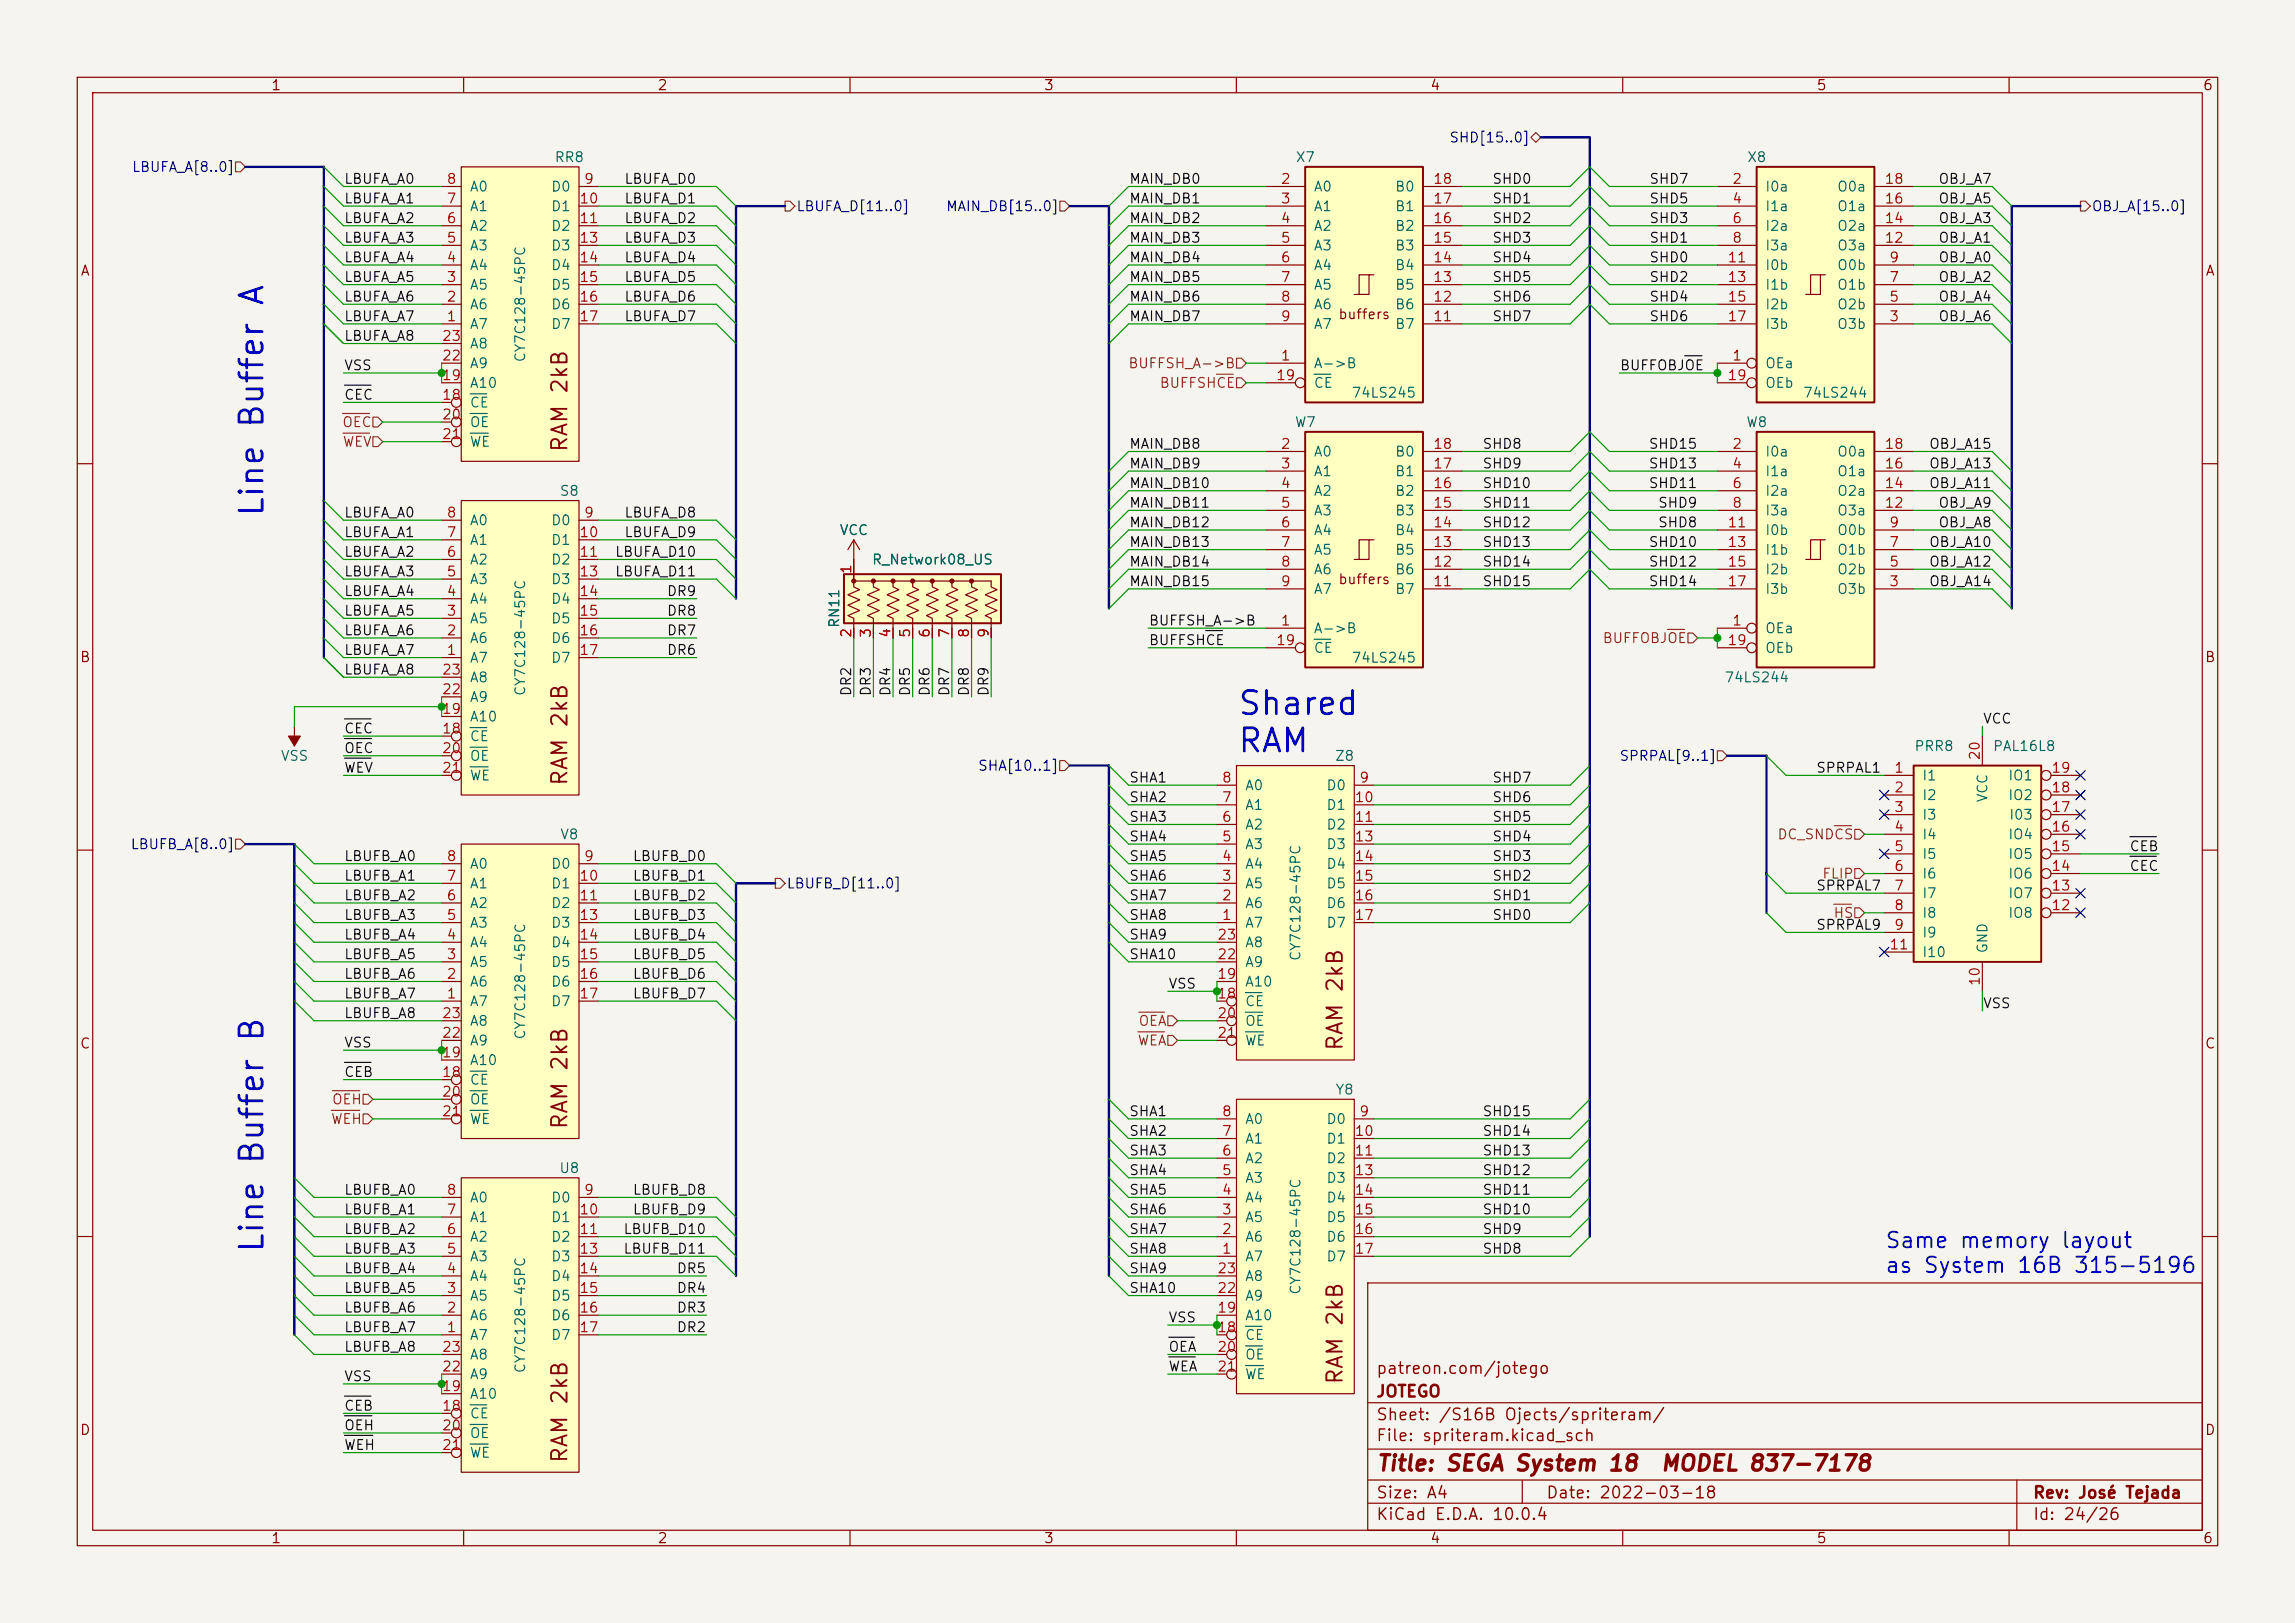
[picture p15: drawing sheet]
<svg xmlns="http://www.w3.org/2000/svg" width="297mm" height="210mm" viewBox="0 0 297 210" stroke-linecap="round" stroke-linejoin="round" font-family="sans-serif">
<defs><g id="words">
<g font-size="3" fill="#0000c2">
<text x="34.8" y="67.1" transform="rotate(-90 34.8 67.1)">Line Buffer A</text>
<text x="160" y="93.3">Shared</text>
<text x="160" y="98.1">RAM</text>
<text x="34.8" y="162.3" transform="rotate(-90 34.8 162.3)">Line Buffer B</text>
</g>
<g font-size="2" fill="#840000">
<text x="73.9" y="58.6" transform="rotate(-90 73.9 58.6)">RAM 2kB</text>
<text x="73.9" y="101.8" transform="rotate(-90 73.9 101.8)">RAM 2kB</text>
<text x="174.3" y="136.1" transform="rotate(-90 174.3 136.1)">RAM 2kB</text>
<text x="73.9" y="146.3" transform="rotate(-90 73.9 146.3)">RAM 2kB</text>
<text x="174.3" y="179.3" transform="rotate(-90 174.3 179.3)">RAM 2kB</text>
<text x="73.9" y="189.5" transform="rotate(-90 73.9 189.5)">RAM 2kB</text>
<text x="178" y="190.8">Title: SEGA System 18</text>
<text x="214.8" y="190.8">MODEL 837-7178</text>
</g>
<g font-size="2" fill="#0000c2">
<text x="243.8" y="162">Same memory layout</text>
<text x="243.8" y="165.2">as System 16B 315-5196</text>
</g>
<g font-size="1.5" fill="#840000">
<text x="178" y="178.2">patreon.com/jotego</text>
<text x="178" y="184.2">Sheet: /S16B Ojects/spriteram/</text>
<text x="178" y="181.2">JOTEGO</text>
<text x="178" y="186.9">File: spriteram.kicad_sch</text>
<text x="178" y="197.1">KiCad E.D.A. 10.0.4</text>
<text x="178" y="194.3">Size: A4</text>
<text x="200" y="194.3">Date: 2022-03-18</text>
<text x="263" y="194.3">Rev: José Tejada</text>
<text x="263" y="197.1">Id: 24/26</text>
</g>
<g font-size="1.3" fill="#840000">
<text x="35" y="12">1</text>
<text x="85" y="12">2</text>
<text x="135" y="12">3</text>
<text x="185" y="12">4</text>
<text x="235" y="12">5</text>
<text x="285" y="12">6</text>
<text x="10.3" y="36">A</text>
<text x="285.3" y="36">A</text>
<text x="173.1" y="41.6">buffers</text>
<text x="173.1" y="75.9">buffers</text>
<text x="10.3" y="86">B</text>
<text x="285.3" y="86">B</text>
<text x="10.3" y="136">C</text>
<text x="285.3" y="136">C</text>
<text x="10.3" y="186">D</text>
<text x="285.3" y="186">D</text>
<text x="35" y="200">1</text>
<text x="85" y="200">2</text>
<text x="135" y="200">3</text>
<text x="185" y="200">4</text>
<text x="235" y="200">5</text>
<text x="285" y="200">6</text>
</g>
<g font-size="1.3" fill="#000084">
<text x="17" y="22.6">LBUFA_A[8..0]</text>
<text x="187.5" y="18.8">SHD[15..0]</text>
<text x="103" y="27.6">LBUFA_D[11..0]</text>
<text x="122.3" y="27.6">MAIN_DB[15..0]</text>
<text x="270.6" y="27.6">OBJ_A[15..0]</text>
<text x="126.5" y="100.1">SHA[10..1]</text>
<text x="209.5" y="98.8">SPRPAL[9..1]</text>
<text x="16.8" y="110.2">LBUFB_A[8..0]</text>
<text x="101.7" y="115.3">LBUFB_D[11..0]</text>
</g>
<g font-size="1.3" fill="#006464">
<text x="71.7" y="21.3">RR8</text>
<text x="167.6" y="21.3">X7</text>
<text x="226" y="21.3">X8</text>
<text x="60.7" y="27.6">A1</text>
<text x="60.7" y="25.1">A0</text>
<text x="71.2" y="25.1">D0</text>
<text x="71.2" y="27.6">D1</text>
<text x="169.9" y="25.1">A0</text>
<text x="169.9" y="27.6">A1</text>
<text x="180.5" y="27.6">B1</text>
<text x="180.5" y="25.1">B0</text>
<text x="228.3" y="25.1">I0a</text>
<text x="228.3" y="27.6">I1a</text>
<text x="237.7" y="27.6">O1a</text>
<text x="237.7" y="25.1">O0a</text>
<text x="60.7" y="35.3">A4</text>
<text x="60.7" y="32.7">A3</text>
<text x="60.7" y="30.2">A2</text>
<text x="71.2" y="30.2">D2</text>
<text x="71.2" y="32.7">D3</text>
<text x="71.2" y="35.3">D4</text>
<text x="169.9" y="30.2">A2</text>
<text x="169.9" y="32.7">A3</text>
<text x="169.9" y="35.3">A4</text>
<text x="180.5" y="35.3">B4</text>
<text x="180.5" y="32.7">B3</text>
<text x="180.5" y="30.2">B2</text>
<text x="228.3" y="30.2">I2a</text>
<text x="228.3" y="32.7">I3a</text>
<text x="228.3" y="35.3">I0b</text>
<text x="237.7" y="35.3">O0b</text>
<text x="237.7" y="32.7">O3a</text>
<text x="237.7" y="30.2">O2a</text>
<text x="60.7" y="40.3">A6</text>
<text x="60.7" y="37.8">A5</text>
<text x="71.2" y="37.8">D5</text>
<text x="71.2" y="40.3">D6</text>
<text x="169.9" y="37.8">A5</text>
<text x="169.9" y="40.3">A6</text>
<text x="180.5" y="40.3">B6</text>
<text x="180.5" y="37.8">B5</text>
<text x="228.3" y="37.8">I1b</text>
<text x="228.3" y="40.3">I2b</text>
<text x="237.7" y="40.3">O2b</text>
<text x="237.7" y="37.8">O1b</text>
<text x="60.7" y="42.9">A7</text>
<text x="60.7" y="48">A9</text>
<text x="60.7" y="45.4">A8</text>
<text x="68.3" y="47" transform="rotate(-90 68.3 47)">CY7C128-45PC</text>
<text x="71.2" y="42.9">D7</text>
<text x="169.9" y="48">A-&gt;B</text>
<text x="169.9" y="42.9">A7</text>
<text x="180.5" y="42.9">B7</text>
<text x="228.3" y="48">OEa</text>
<text x="228.3" y="42.9">I3b</text>
<text x="237.7" y="42.9">O3b</text>
<text x="60.7" y="53">CE</text>
<text x="60.7" y="50.5">A10</text>
<text x="169.9" y="50.5">CE</text>
<text x="174.8" y="51.8">74LS245</text>
<text x="228.3" y="50.5">OEb</text>
<text x="233.2" y="51.8">74LS244</text>
<text x="60.7" y="55.6">OE</text>
<text x="60.7" y="58.1">WE</text>
<text x="167.5" y="55.6">W7</text>
<text x="169.9" y="59.4">A0</text>
<text x="180.5" y="59.4">B0</text>
<text x="225.9" y="55.6">W8</text>
<text x="228.3" y="59.4">I0a</text>
<text x="237.7" y="59.4">O0a</text>
<text x="72.3" y="64.5">S8</text>
<text x="169.9" y="61.9">A1</text>
<text x="169.9" y="64.5">A2</text>
<text x="180.5" y="64.5">B2</text>
<text x="180.5" y="61.9">B1</text>
<text x="228.3" y="61.9">I1a</text>
<text x="228.3" y="64.5">I2a</text>
<text x="237.7" y="64.5">O2a</text>
<text x="237.7" y="61.9">O1a</text>
<text x="60.7" y="70.8">A1</text>
<text x="60.7" y="68.3">A0</text>
<text x="71.2" y="68.3">D0</text>
<text x="71.2" y="70.8">D1</text>
<text x="108.6" y="69.6">VCC</text>
<text x="169.9" y="67">A3</text>
<text x="169.9" y="69.6">A4</text>
<text x="180.5" y="69.6">B4</text>
<text x="180.5" y="67">B3</text>
<text x="228.3" y="67">I3a</text>
<text x="228.3" y="69.6">I0b</text>
<text x="237.7" y="69.6">O0b</text>
<text x="237.7" y="67">O3a</text>
<text x="60.7" y="75.9">A3</text>
<text x="60.7" y="73.4">A2</text>
<text x="71.2" y="73.4">D2</text>
<text x="71.2" y="75.9">D3</text>
<text x="112.7" y="73.4">R_Network08_US</text>
<text x="169.9" y="72.1">A5</text>
<text x="169.9" y="74.6">A6</text>
<text x="169.9" y="77.2">A7</text>
<text x="180.5" y="77.2">B7</text>
<text x="180.5" y="74.6">B6</text>
<text x="180.5" y="72.1">B5</text>
<text x="228.3" y="72.1">I1b</text>
<text x="228.3" y="74.6">I2b</text>
<text x="228.3" y="77.2">I3b</text>
<text x="237.7" y="77.2">O3b</text>
<text x="237.7" y="74.6">O2b</text>
<text x="237.7" y="72.1">O1b</text>
<text x="60.7" y="83.5">A6</text>
<text x="60.7" y="81">A5</text>
<text x="60.7" y="78.4">A4</text>
<text x="71.2" y="78.4">D4</text>
<text x="71.2" y="81">D5</text>
<text x="71.2" y="83.5">D6</text>
<text x="108.9" y="81.4" transform="rotate(-90 108.9 81.4)">RN11</text>
<text x="169.9" y="82.3">A-&gt;B</text>
<text x="228.3" y="82.3">OEa</text>
<text x="60.7" y="86.1">A7</text>
<text x="60.7" y="88.6">A8</text>
<text x="71.2" y="86.1">D7</text>
<text x="169.9" y="84.8">CE</text>
<text x="174.8" y="86.1">74LS245</text>
<text x="223.1" y="88.6">74LS244</text>
<text x="228.3" y="84.8">OEb</text>
<text x="60.7" y="93.7">A10</text>
<text x="60.7" y="91.1">A9</text>
<text x="68.3" y="90.2" transform="rotate(-90 68.3 90.2)">CY7C128-45PC</text>
<text x="36.2" y="98.8">VSS</text>
<text x="60.7" y="96.2">CE</text>
<text x="60.7" y="98.8">OE</text>
<text x="60.7" y="101.3">WE</text>
<text x="172.7" y="98.8">Z8</text>
<text x="247.7" y="97.5">PRR8</text>
<text x="248.7" y="101.3">I1</text>
<text x="257.8" y="97.5">PAL16L8</text>
<text x="259.8" y="101.3">IO1</text>
<text x="161" y="107.7">A2</text>
<text x="161" y="105.1">A1</text>
<text x="161" y="102.6">A0</text>
<text x="171.6" y="102.6">D0</text>
<text x="171.6" y="105.1">D1</text>
<text x="171.6" y="107.7">D2</text>
<text x="248.7" y="103.8">I2</text>
<text x="248.7" y="106.4">I3</text>
<text x="257.5" y="103.9" transform="rotate(-90 257.5 103.9)">VCC</text>
<text x="259.8" y="103.8">IO2</text>
<text x="259.9" y="106.4">I03</text>
<text x="60.7" y="112.7">A0</text>
<text x="71.2" y="112.7">D0</text>
<text x="72.4" y="108.9">V8</text>
<text x="161" y="112.7">A4</text>
<text x="161" y="110.2">A3</text>
<text x="171.6" y="110.2">D3</text>
<text x="171.6" y="112.7">D4</text>
<text x="248.7" y="108.9">I4</text>
<text x="248.7" y="111.5">I5</text>
<text x="259.8" y="111.5">IO5</text>
<text x="259.8" y="108.9">IO4</text>
<text x="60.7" y="117.8">A2</text>
<text x="60.7" y="115.3">A1</text>
<text x="71.2" y="115.3">D1</text>
<text x="71.2" y="117.8">D2</text>
<text x="161" y="117.8">A6</text>
<text x="161" y="115.3">A5</text>
<text x="171.6" y="115.3">D5</text>
<text x="171.6" y="117.8">D6</text>
<text x="248.7" y="114">I6</text>
<text x="248.7" y="116.5">I7</text>
<text x="248.7" y="119.1">I8</text>
<text x="259.8" y="119.1">IO8</text>
<text x="259.8" y="116.5">IO7</text>
<text x="259.8" y="114">IO6</text>
<text x="60.7" y="125.4">A5</text>
<text x="60.7" y="122.9">A4</text>
<text x="60.7" y="120.4">A3</text>
<text x="71.2" y="120.4">D3</text>
<text x="71.2" y="122.9">D4</text>
<text x="71.2" y="125.4">D5</text>
<text x="161" y="120.4">A7</text>
<text x="161" y="125.4">A9</text>
<text x="161" y="122.9">A8</text>
<text x="168.6" y="124.4" transform="rotate(-90 168.6 124.4)">CY7C128-45PC</text>
<text x="171.6" y="120.4">D7</text>
<text x="248.7" y="121.6">I9</text>
<text x="248.7" y="124.2">I10</text>
<text x="257.5" y="123.4" transform="rotate(-90 257.5 123.4)">GND</text>
<text x="60.7" y="130.5">A7</text>
<text x="60.7" y="128">A6</text>
<text x="71.2" y="128">D6</text>
<text x="71.2" y="130.5">D7</text>
<text x="161" y="130.5">CE</text>
<text x="161" y="128">A10</text>
<text x="60.7" y="135.6">A9</text>
<text x="60.7" y="133.1">A8</text>
<text x="68.3" y="134.6" transform="rotate(-90 68.3 134.6)">CY7C128-45PC</text>
<text x="161" y="133.1">OE</text>
<text x="161" y="135.6">WE</text>
<text x="60.7" y="140.7">CE</text>
<text x="60.7" y="138.1">A10</text>
<text x="60.7" y="143.2">OE</text>
<text x="172.7" y="141.9">Y8</text>
<text x="60.7" y="145.8">WE</text>
<text x="161" y="148.3">A1</text>
<text x="161" y="145.8">A0</text>
<text x="171.6" y="145.8">D0</text>
<text x="171.6" y="148.3">D1</text>
<text x="60.7" y="155.9">A0</text>
<text x="71.2" y="155.9">D0</text>
<text x="72.3" y="152.1">U8</text>
<text x="161" y="155.9">A4</text>
<text x="161" y="153.4">A3</text>
<text x="161" y="150.8">A2</text>
<text x="171.6" y="150.8">D2</text>
<text x="171.6" y="153.4">D3</text>
<text x="171.6" y="155.9">D4</text>
<text x="60.7" y="161">A2</text>
<text x="60.7" y="158.5">A1</text>
<text x="71.2" y="158.5">D1</text>
<text x="71.2" y="161">D2</text>
<text x="161" y="161">A6</text>
<text x="161" y="158.5">A5</text>
<text x="171.6" y="158.5">D5</text>
<text x="171.6" y="161">D6</text>
<text x="60.7" y="166.1">A4</text>
<text x="60.7" y="163.5">A3</text>
<text x="71.2" y="163.5">D3</text>
<text x="71.2" y="166.1">D4</text>
<text x="161" y="163.5">A7</text>
<text x="161" y="166.1">A8</text>
<text x="168.6" y="167.6" transform="rotate(-90 168.6 167.6)">CY7C128-45PC</text>
<text x="171.6" y="163.5">D7</text>
<text x="60.7" y="173.7">A7</text>
<text x="60.7" y="171.2">A6</text>
<text x="60.7" y="168.6">A5</text>
<text x="71.2" y="168.6">D5</text>
<text x="71.2" y="171.2">D6</text>
<text x="71.2" y="173.7">D7</text>
<text x="161" y="173.7">CE</text>
<text x="161" y="171.2">A10</text>
<text x="161" y="168.6">A9</text>
<text x="60.7" y="178.8">A9</text>
<text x="60.7" y="176.2">A8</text>
<text x="68.3" y="177.8" transform="rotate(-90 68.3 177.8)">CY7C128-45PC</text>
<text x="161" y="176.2">OE</text>
<text x="161" y="178.8">WE</text>
<text x="60.7" y="183.9">CE</text>
<text x="60.7" y="181.3">A10</text>
<text x="60.7" y="186.4">OE</text>
<text x="60.7" y="188.9">WE</text>
</g>
<g font-size="1.3" fill="#0f0f0f">
<text x="44.4" y="29.2">LBUFA_A2</text>
<text x="44.4" y="26.6">LBUFA_A1</text>
<text x="44.4" y="24.1">LBUFA_A0</text>
<text x="80.7" y="26.6">LBUFA_D1</text>
<text x="80.7" y="24.1">LBUFA_D0</text>
<text x="80.7" y="29.2">LBUFA_D2</text>
<text x="146" y="26.6">MAIN_DB1</text>
<text x="146" y="24.1">MAIN_DB0</text>
<text x="146" y="29.2">MAIN_DB2</text>
<text x="193" y="24.1">SHD0</text>
<text x="193" y="26.6">SHD1</text>
<text x="193" y="29.2">SHD2</text>
<text x="213.4" y="24.1">SHD7</text>
<text x="213.4" y="26.6">SHD5</text>
<text x="213.4" y="29.2">SHD3</text>
<text x="250.8" y="26.6">OBJ_A5</text>
<text x="250.8" y="24.1">OBJ_A7</text>
<text x="250.8" y="29.2">OBJ_A3</text>
<text x="44.4" y="34.3">LBUFA_A4</text>
<text x="44.4" y="31.7">LBUFA_A3</text>
<text x="80.7" y="31.7">LBUFA_D3</text>
<text x="80.7" y="34.3">LBUFA_D4</text>
<text x="146" y="31.7">MAIN_DB3</text>
<text x="146" y="34.3">MAIN_DB4</text>
<text x="193" y="31.7">SHD3</text>
<text x="193" y="34.3">SHD4</text>
<text x="213.4" y="31.7">SHD1</text>
<text x="213.4" y="34.3">SHD0</text>
<text x="250.8" y="34.3">OBJ_A0</text>
<text x="250.8" y="31.7">OBJ_A1</text>
<text x="44.4" y="41.9">LBUFA_A7</text>
<text x="44.4" y="39.3">LBUFA_A6</text>
<text x="44.4" y="36.8">LBUFA_A5</text>
<text x="80.7" y="39.3">LBUFA_D6</text>
<text x="80.7" y="41.9">LBUFA_D7</text>
<text x="80.7" y="36.8">LBUFA_D5</text>
<text x="146" y="36.8">MAIN_DB5</text>
<text x="146" y="39.3">MAIN_DB6</text>
<text x="146" y="41.9">MAIN_DB7</text>
<text x="193" y="36.8">SHD5</text>
<text x="193" y="39.3">SHD6</text>
<text x="193" y="41.9">SHD7</text>
<text x="213.4" y="36.8">SHD2</text>
<text x="213.4" y="39.3">SHD4</text>
<text x="213.4" y="41.9">SHD6</text>
<text x="250.8" y="39.3">OBJ_A4</text>
<text x="250.8" y="41.9">OBJ_A6</text>
<text x="250.8" y="36.8">OBJ_A2</text>
<text x="44.4" y="44.4">LBUFA_A8</text>
<text x="44.4" y="52">CEC</text>
<text x="44.4" y="48.2">VSS</text>
<text x="209.5" y="48.2">BUFFOBJOE</text>
<text x="146" y="58.4">MAIN_DB8</text>
<text x="191.8" y="58.4">SHD8</text>
<text x="213.3" y="58.4">SHD15</text>
<text x="249.6" y="58.4">OBJ_A15</text>
<text x="146" y="60.9">MAIN_DB9</text>
<text x="146" y="63.5">MAIN_DB10</text>
<text x="191.8" y="63.5">SHD10</text>
<text x="191.8" y="60.9">SHD9</text>
<text x="213.3" y="63.5">SHD11</text>
<text x="213.3" y="60.9">SHD13</text>
<text x="249.6" y="63.5">OBJ_A11</text>
<text x="249.6" y="60.9">OBJ_A13</text>
<text x="44.4" y="67.3">LBUFA_A0</text>
<text x="44.4" y="69.8">LBUFA_A1</text>
<text x="80.7" y="67.3">LBUFA_D8</text>
<text x="80.7" y="69.8">LBUFA_D9</text>
<text x="146" y="66">MAIN_DB11</text>
<text x="146" y="68.5">MAIN_DB12</text>
<text x="146" y="71.1">MAIN_DB13</text>
<text x="191.8" y="71.1">SHD13</text>
<text x="191.8" y="68.5">SHD12</text>
<text x="191.8" y="66">SHD11</text>
<text x="213.3" y="71.1">SHD10</text>
<text x="214.5" y="66">SHD9</text>
<text x="214.5" y="68.5">SHD8</text>
<text x="249.6" y="71.1">OBJ_A10</text>
<text x="250.8" y="66">OBJ_A9</text>
<text x="250.8" y="68.5">OBJ_A8</text>
<text x="44.4" y="72.4">LBUFA_A2</text>
<text x="44.4" y="77.4">LBUFA_A4</text>
<text x="44.4" y="74.9">LBUFA_A3</text>
<text x="79.5" y="72.4">LBUFA_D10</text>
<text x="79.5" y="74.9">LBUFA_D11</text>
<text x="86.2" y="77.4">DR9</text>
<text x="146" y="73.6">MAIN_DB14</text>
<text x="146" y="76.2">MAIN_DB15</text>
<text x="191.8" y="76.2">SHD15</text>
<text x="191.8" y="73.6">SHD14</text>
<text x="213.3" y="76.2">SHD14</text>
<text x="213.3" y="73.6">SHD12</text>
<text x="249.6" y="76.2">OBJ_A14</text>
<text x="249.6" y="73.6">OBJ_A12</text>
<text x="44.4" y="82.5">LBUFA_A6</text>
<text x="44.4" y="80">LBUFA_A5</text>
<text x="86.2" y="82.5">DR7</text>
<text x="86.2" y="80">DR8</text>
<text x="148.6" y="81.2">BUFFSH_A-&gt;B</text>
<text x="148.6" y="83.8">BUFFSHCE</text>
<text x="44.4" y="85.1">LBUFA_A7</text>
<text x="44.4" y="87.6">LBUFA_A8</text>
<text x="86.2" y="85.1">DR6</text>
<text x="44.4" y="95.2">CEC</text>
<text x="110.5" y="90.2" transform="rotate(-90 110.5 90.2)">DR2</text>
<text x="113" y="90.2" transform="rotate(-90 113 90.2)">DR3</text>
<text x="115.5" y="90.2" transform="rotate(-90 115.5 90.2)">DR4</text>
<text x="118.1" y="90.2" transform="rotate(-90 118.1 90.2)">DR5</text>
<text x="120.6" y="90.2" transform="rotate(-90 120.6 90.2)">DR6</text>
<text x="123.2" y="90.2" transform="rotate(-90 123.2 90.2)">DR7</text>
<text x="125.7" y="90.2" transform="rotate(-90 125.7 90.2)">DR8</text>
<text x="128.2" y="90.2" transform="rotate(-90 128.2 90.2)">DR9</text>
<text x="256.5" y="93.9">VCC</text>
<text x="44.4" y="97.8">OEC</text>
<text x="44.4" y="100.3">WEV</text>
<text x="146" y="101.6">SHA1</text>
<text x="193" y="101.6">SHD7</text>
<text x="234.9" y="100.3">SPRPAL1</text>
<text x="146" y="104.1">SHA2</text>
<text x="146" y="106.6">SHA3</text>
<text x="193" y="106.6">SHD5</text>
<text x="193" y="104.1">SHD6</text>
<text x="44.4" y="111.7">LBUFB_A0</text>
<text x="81.8" y="111.7">LBUFB_D0</text>
<text x="146" y="111.7">SHA5</text>
<text x="146" y="109.2">SHA4</text>
<text x="193" y="111.7">SHD3</text>
<text x="193" y="109.2">SHD4</text>
<text x="275.5" y="110.5">CEB</text>
<text x="275.5" y="113">CEC</text>
<text x="44.4" y="116.8">LBUFB_A2</text>
<text x="44.4" y="119.3">LBUFB_A3</text>
<text x="44.4" y="114.3">LBUFB_A1</text>
<text x="81.8" y="114.3">LBUFB_D1</text>
<text x="81.8" y="119.3">LBUFB_D3</text>
<text x="81.8" y="116.8">LBUFB_D2</text>
<text x="146" y="119.3">SHA8</text>
<text x="146" y="116.8">SHA7</text>
<text x="146" y="114.3">SHA6</text>
<text x="193" y="114.3">SHD2</text>
<text x="193" y="119.3">SHD0</text>
<text x="193" y="116.8">SHD1</text>
<text x="234.9" y="115.5">SPRPAL7</text>
<text x="44.4" y="121.9">LBUFB_A4</text>
<text x="44.4" y="124.4">LBUFB_A5</text>
<text x="81.8" y="121.9">LBUFB_D4</text>
<text x="81.8" y="124.4">LBUFB_D5</text>
<text x="146" y="121.9">SHA9</text>
<text x="146" y="124.4">SHA10</text>
<text x="234.9" y="120.6">SPRPAL9</text>
<text x="44.4" y="127">LBUFB_A6</text>
<text x="44.4" y="129.5">LBUFB_A7</text>
<text x="81.8" y="127">LBUFB_D6</text>
<text x="81.8" y="129.5">LBUFB_D7</text>
<text x="151.1" y="128.2">VSS</text>
<text x="256.5" y="130.8">VSS</text>
<text x="44.4" y="135.9">VSS</text>
<text x="44.4" y="132">LBUFB_A8</text>
<text x="44.4" y="139.7">CEB</text>
<text x="146" y="147.3">SHA2</text>
<text x="146" y="149.8">SHA3</text>
<text x="146" y="144.7">SHA1</text>
<text x="191.8" y="149.8">SHD13</text>
<text x="191.8" y="144.7">SHD15</text>
<text x="191.8" y="147.3">SHD14</text>
<text x="44.4" y="154.9">LBUFB_A0</text>
<text x="81.8" y="154.9">LBUFB_D8</text>
<text x="146" y="152.4">SHA4</text>
<text x="146" y="154.9">SHA5</text>
<text x="191.8" y="154.9">SHD11</text>
<text x="191.8" y="152.4">SHD12</text>
<text x="44.4" y="160">LBUFB_A2</text>
<text x="44.4" y="157.4">LBUFB_A1</text>
<text x="80.6" y="160">LBUFB_D10</text>
<text x="81.8" y="157.4">LBUFB_D9</text>
<text x="146" y="157.4">SHA6</text>
<text x="146" y="160">SHA7</text>
<text x="191.8" y="157.4">SHD10</text>
<text x="191.8" y="160">SHD9</text>
<text x="44.4" y="165.1">LBUFB_A4</text>
<text x="44.4" y="167.6">LBUFB_A5</text>
<text x="44.4" y="162.5">LBUFB_A3</text>
<text x="80.6" y="162.5">LBUFB_D11</text>
<text x="87.5" y="167.6">DR4</text>
<text x="87.5" y="165.1">DR5</text>
<text x="146" y="167.6">SHA10</text>
<text x="146" y="165.1">SHA9</text>
<text x="146" y="162.5">SHA8</text>
<text x="191.8" y="162.5">SHD8</text>
<text x="44.4" y="170.1">LBUFB_A6</text>
<text x="44.4" y="172.7">LBUFB_A7</text>
<text x="87.5" y="170.1">DR3</text>
<text x="87.5" y="172.7">DR2</text>
<text x="151.1" y="171.4">VSS</text>
<text x="44.4" y="175.2">LBUFB_A8</text>
<text x="44.4" y="179">VSS</text>
<text x="151.1" y="175.2">OEA</text>
<text x="151.1" y="177.8">WEA</text>
<text x="44.4" y="182.8">CEB</text>
<text x="44.4" y="185.4">OEH</text>
<text x="44.4" y="187.9">WEH</text>
</g>
<g font-size="1.3" fill="#a90000">
<text x="57.7" y="29.2">6</text>
<text x="57.7" y="26.6">7</text>
<text x="57.7" y="24.1">8</text>
<text x="74.9" y="26.6">10</text>
<text x="74.9" y="29.2">11</text>
<text x="75.5" y="24.1">9</text>
<text x="165.7" y="24.1">2</text>
<text x="165.7" y="26.6">3</text>
<text x="165.7" y="29.2">4</text>
<text x="185.4" y="29.2">16</text>
<text x="185.4" y="26.6">17</text>
<text x="185.4" y="24.1">18</text>
<text x="224.1" y="24.1">2</text>
<text x="224.1" y="26.6">4</text>
<text x="224.1" y="29.2">6</text>
<text x="243.8" y="29.2">14</text>
<text x="243.8" y="26.6">16</text>
<text x="243.8" y="24.1">18</text>
<text x="57.7" y="34.3">4</text>
<text x="57.7" y="31.7">5</text>
<text x="74.9" y="31.7">13</text>
<text x="74.9" y="34.3">14</text>
<text x="165.7" y="31.7">5</text>
<text x="165.7" y="34.3">6</text>
<text x="185.4" y="34.3">14</text>
<text x="185.4" y="31.7">15</text>
<text x="223.5" y="34.3">11</text>
<text x="224.1" y="31.7">8</text>
<text x="243.8" y="31.7">12</text>
<text x="244.4" y="34.3">9</text>
<text x="57.7" y="41.9">1</text>
<text x="57.7" y="39.3">2</text>
<text x="57.7" y="36.8">3</text>
<text x="74.9" y="36.8">15</text>
<text x="74.9" y="39.3">16</text>
<text x="74.9" y="41.9">17</text>
<text x="165.7" y="36.8">7</text>
<text x="165.7" y="39.3">8</text>
<text x="165.7" y="41.9">9</text>
<text x="185.4" y="41.9">11</text>
<text x="185.4" y="39.3">12</text>
<text x="185.4" y="36.8">13</text>
<text x="223.5" y="36.8">13</text>
<text x="223.5" y="39.3">15</text>
<text x="223.5" y="41.9">17</text>
<text x="244.4" y="41.9">3</text>
<text x="244.4" y="39.3">5</text>
<text x="244.4" y="36.8">7</text>
<text x="57.1" y="47">22</text>
<text x="57.1" y="44.4">23</text>
<text x="165.7" y="47">1</text>
<text x="224.1" y="47">1</text>
<text x="57.1" y="52">18</text>
<text x="57.1" y="49.5">19</text>
<text x="165.1" y="49.5">19</text>
<text x="223.5" y="49.5">19</text>
<text x="57.1" y="54.6">20</text>
<text x="57.1" y="57.1">21</text>
<text x="165.7" y="58.4">2</text>
<text x="185.4" y="58.4">18</text>
<text x="224.1" y="58.4">2</text>
<text x="243.8" y="58.4">18</text>
<text x="165.7" y="60.9">3</text>
<text x="165.7" y="63.5">4</text>
<text x="185.4" y="63.5">16</text>
<text x="185.4" y="60.9">17</text>
<text x="224.1" y="60.9">4</text>
<text x="224.1" y="63.5">6</text>
<text x="243.8" y="63.5">14</text>
<text x="243.8" y="60.9">16</text>
<text x="57.7" y="69.8">7</text>
<text x="57.7" y="67.3">8</text>
<text x="74.9" y="69.8">10</text>
<text x="75.5" y="67.3">9</text>
<text x="165.7" y="66">5</text>
<text x="165.7" y="68.6">6</text>
<text x="165.7" y="71.1">7</text>
<text x="185.4" y="71.1">13</text>
<text x="185.4" y="68.6">14</text>
<text x="185.4" y="66">15</text>
<text x="223.5" y="68.6">11</text>
<text x="223.5" y="71.1">13</text>
<text x="224.1" y="66">8</text>
<text x="243.8" y="66">12</text>
<text x="244.4" y="71.1">7</text>
<text x="244.4" y="68.6">9</text>
<text x="57.7" y="77.4">4</text>
<text x="57.7" y="74.9">5</text>
<text x="57.7" y="72.4">6</text>
<text x="74.9" y="72.4">11</text>
<text x="74.9" y="74.9">13</text>
<text x="74.9" y="77.4">14</text>
<text x="110.5" y="74.4" transform="rotate(-90 110.5 74.4)">1</text>
<text x="165.7" y="73.6">8</text>
<text x="165.7" y="76.2">9</text>
<text x="185.4" y="76.2">11</text>
<text x="185.4" y="73.6">12</text>
<text x="223.5" y="73.6">15</text>
<text x="223.5" y="76.2">17</text>
<text x="244.4" y="76.2">3</text>
<text x="244.4" y="73.6">5</text>
<text x="57.7" y="82.5">2</text>
<text x="57.7" y="80">3</text>
<text x="74.9" y="80">15</text>
<text x="74.9" y="82.5">16</text>
<text x="110.5" y="82.6" transform="rotate(-90 110.5 82.6)">2</text>
<text x="113" y="82.6" transform="rotate(-90 113 82.6)">3</text>
<text x="115.5" y="82.6" transform="rotate(-90 115.5 82.6)">4</text>
<text x="118.1" y="82.6" transform="rotate(-90 118.1 82.6)">5</text>
<text x="120.6" y="82.6" transform="rotate(-90 120.6 82.6)">6</text>
<text x="123.2" y="82.6" transform="rotate(-90 123.2 82.6)">7</text>
<text x="125.7" y="82.6" transform="rotate(-90 125.7 82.6)">8</text>
<text x="128.2" y="82.6" transform="rotate(-90 128.2 82.6)">9</text>
<text x="165.1" y="83.8">19</text>
<text x="165.7" y="81.3">1</text>
<text x="223.5" y="83.8">19</text>
<text x="224.1" y="81.3">1</text>
<text x="57.1" y="87.6">23</text>
<text x="57.7" y="85.1">1</text>
<text x="74.9" y="85.1">17</text>
<text x="57.1" y="95.2">18</text>
<text x="57.1" y="92.7">19</text>
<text x="57.1" y="90.1">22</text>
<text x="57.1" y="97.8">20</text>
<text x="57.1" y="100.3">21</text>
<text x="158" y="101.6">8</text>
<text x="175.8" y="101.6">9</text>
<text x="245" y="100.3">1</text>
<text x="256.5" y="98.5" transform="rotate(-90 256.5 98.5)">20</text>
<text x="265.4" y="100.3">19</text>
<text x="158" y="106.7">6</text>
<text x="158" y="104.1">7</text>
<text x="175.2" y="104.1">10</text>
<text x="175.2" y="106.7">11</text>
<text x="245" y="102.8">2</text>
<text x="245" y="105.4">3</text>
<text x="245" y="107.9">4</text>
<text x="265.4" y="107.9">16</text>
<text x="265.4" y="105.4">17</text>
<text x="265.4" y="102.8">18</text>
<text x="57.7" y="111.7">8</text>
<text x="75.5" y="111.7">9</text>
<text x="158" y="111.7">4</text>
<text x="158" y="109.2">5</text>
<text x="175.2" y="109.2">13</text>
<text x="175.2" y="111.7">14</text>
<text x="245" y="110.5">5</text>
<text x="245" y="113">6</text>
<text x="265.4" y="113">14</text>
<text x="265.4" y="110.5">15</text>
<text x="57.7" y="119.4">5</text>
<text x="57.7" y="116.8">6</text>
<text x="57.7" y="114.3">7</text>
<text x="74.9" y="114.3">10</text>
<text x="74.9" y="116.8">11</text>
<text x="74.9" y="119.4">13</text>
<text x="158" y="119.4">1</text>
<text x="158" y="116.8">2</text>
<text x="158" y="114.3">3</text>
<text x="175.2" y="114.3">15</text>
<text x="175.2" y="116.8">16</text>
<text x="175.2" y="119.4">17</text>
<text x="245" y="115.5">7</text>
<text x="245" y="118.1">8</text>
<text x="265.4" y="118.1">12</text>
<text x="265.4" y="115.5">13</text>
<text x="57.7" y="124.4">3</text>
<text x="57.7" y="121.9">4</text>
<text x="74.9" y="121.9">14</text>
<text x="74.9" y="124.4">15</text>
<text x="157.4" y="124.4">22</text>
<text x="157.4" y="121.9">23</text>
<text x="244.4" y="123.2">11</text>
<text x="245" y="120.6">9</text>
<text x="57.7" y="129.5">1</text>
<text x="57.7" y="127">2</text>
<text x="74.9" y="127">16</text>
<text x="74.9" y="129.5">17</text>
<text x="157.4" y="129.5">18</text>
<text x="157.4" y="127">19</text>
<text x="256.5" y="127.7" transform="rotate(-90 256.5 127.7)">10</text>
<text x="57.1" y="137.1">19</text>
<text x="57.1" y="134.6">22</text>
<text x="57.1" y="132.1">23</text>
<text x="157.4" y="132.1">20</text>
<text x="157.4" y="134.6">21</text>
<text x="57.1" y="139.7">18</text>
<text x="57.1" y="142.2">20</text>
<text x="57.1" y="144.8">21</text>
<text x="158" y="149.8">6</text>
<text x="158" y="147.3">7</text>
<text x="158" y="144.8">8</text>
<text x="175.2" y="147.3">10</text>
<text x="175.2" y="149.8">11</text>
<text x="175.8" y="144.8">9</text>
<text x="57.7" y="154.9">8</text>
<text x="75.5" y="154.9">9</text>
<text x="158" y="154.9">4</text>
<text x="158" y="152.4">5</text>
<text x="175.2" y="152.4">13</text>
<text x="175.2" y="154.9">14</text>
<text x="57.7" y="160">6</text>
<text x="57.7" y="157.5">7</text>
<text x="74.9" y="157.5">10</text>
<text x="74.9" y="160">11</text>
<text x="158" y="160">2</text>
<text x="158" y="157.5">3</text>
<text x="175.2" y="157.5">15</text>
<text x="175.2" y="160">16</text>
<text x="57.7" y="167.6">3</text>
<text x="57.7" y="165.1">4</text>
<text x="57.7" y="162.5">5</text>
<text x="74.9" y="162.5">13</text>
<text x="74.9" y="165.1">14</text>
<text x="74.9" y="167.6">15</text>
<text x="157.4" y="167.6">22</text>
<text x="157.4" y="165.1">23</text>
<text x="158" y="162.5">1</text>
<text x="175.2" y="162.5">17</text>
<text x="57.7" y="172.7">1</text>
<text x="57.7" y="170.2">2</text>
<text x="74.9" y="170.2">16</text>
<text x="74.9" y="172.7">17</text>
<text x="157.4" y="172.7">18</text>
<text x="157.4" y="170.2">19</text>
<text x="57.1" y="177.8">22</text>
<text x="57.1" y="175.2">23</text>
<text x="157.4" y="175.2">20</text>
<text x="157.4" y="177.8">21</text>
<text x="57.1" y="182.9">18</text>
<text x="57.1" y="180.3">19</text>
<text x="57.1" y="185.4">20</text>
<text x="57.1" y="187.9">21</text>
</g>
<g font-size="1.3" fill="#725600">
<text x="145.9" y="48">BUFFSH_A-&gt;B</text>
<text x="150" y="50.5">BUFFSHCE</text>
<text x="44.2" y="55.6">OEC</text>
<text x="44.3" y="58.1">WEV</text>
<text x="207.3" y="83.5">BUFFOBJOE</text>
<text x="229.9" y="108.9">DC_SNDCS</text>
<text x="235.7" y="114">FLIP</text>
<text x="237.2" y="119.1">HS</text>
<text x="147.1" y="135.6">WEA</text>
<text x="147.3" y="133.1">OEA</text>
<text x="42.9" y="143.2">OEH</text>
<text x="42.8" y="145.8">WEH</text>
</g>
</g></defs>
<path d="M0 0h297v210h-297z" fill="#f5f4ef" stroke="#f5f4ef" stroke-width=".13"/>
<g fill="none" stroke="#840000" stroke-width=".15">
<path d="M10 10h277v190h-277zM12 12h273v186h-273zM60 10v2M110 10v2M160 10v2M210 10v2M260 10v2M10 60h2M285 60h2M10 110h2M285 110h2M10 160h2"/>
<path d="M177 166h108v32h-108zM285 160h2M60 198v2M110 198v2M160 198v2M177 194.5h108M177 191.5h108M177 187.5h108M177 181.5h108M197 191.5v3M210 198v2M260 198v2"/>
<path d="M261 191.5v6.5"/>
</g>
<path d="M247.6 99.1h16.6v25.4h-16.6z" fill="#ffffc2"/>
<path d="M247.6 99.1h16.6v25.4h-16.6z" fill="none" stroke="#840000" stroke-width=".25"/>
<g fill="none" stroke="#840000" stroke-width=".15">
<path d="M256.5 95.3v3.8M243.8 100.3h3.8M243.8 102.9h3.8M243.8 105.4h3.8M243.8 108h3.8M243.8 110.5h3.8M243.8 113h3.8M243.8 115.6h3.8M243.8 118.1h3.8M265.4 100.3h3.8M265.4 102.9h3.8M265.4 105.4h3.8"/>
<path d="M265.4 108h3.8M265.4 110.5h3.8M265.4 113h3.8M265.4 115.6h3.8M265.4 118.1h3.8M243.8 120.7h3.8M243.8 123.2h3.8M256.5 124.5v3.8"/>
<circle cx="264.8" cy="107.9" r=".63"/>
<circle cx="264.8" cy="105.4" r=".63"/>
<circle cx="264.8" cy="115.6" r=".63"/>
<circle cx="264.8" cy="102.9" r=".63"/>
<circle cx="264.8" cy="118.1" r=".63"/>
<circle cx="264.8" cy="113" r=".63"/>
<circle cx="264.8" cy="110.5" r=".63"/>
<circle cx="264.8" cy="100.3" r=".63"/>
</g>
<path d="M160 99.1h15.3v38.1h-15.3z" fill="#ffffc2"/>
<g fill="none" stroke="#840000" stroke-width=".15">
<path d="M160 99.1h15.3v38.1h-15.3zM157.5 119.4h2.5M157.5 116.8h2.5M157.5 114.3h2.5M157.5 111.8h2.5M157.5 109.2h2.5M157.5 106.7h2.5M157.5 104.1h2.5M157.5 101.6h2.5M175.3 119.4h2.5M175.3 116.8h2.5M175.3 114.3h2.5"/>
<path d="M175.3 111.8h2.5M175.3 109.2h2.5M175.3 106.7h2.5M175.3 104.1h2.5M175.3 101.6h2.5M157.5 129.5h1.2M157.5 127h2.5M157.5 132.1h1.2M157.5 134.6h1.2M157.5 124.5h2.5M157.5 121.9h2.5"/>
<circle cx="159.4" cy="134.6" r=".63"/>
<circle cx="159.4" cy="132.1" r=".63"/>
<circle cx="159.4" cy="129.5" r=".63"/>
</g>
<path d="M161.2 128.4h2.1M161.2 131h2.2M161.2 133.5h2.3" fill="none" stroke="#006464" stroke-width=".15"/>
<path d="M59.7 21.6h15.2v38.1h-15.2z" fill="#ffffc2"/>
<g fill="none" stroke="#840000" stroke-width=".15">
<path d="M57.1 39.4h2.6M57.1 36.8h2.6M57.1 34.3h2.6M57.1 31.8h2.6M57.1 29.2h2.6M57.1 26.7h2.6M57.1 24.1h2.6M59.7 21.6h15.2v38.1h-15.2zM74.9 39.4h2.6M74.9 36.8h2.6M74.9 34.3h2.6M74.9 31.8h2.6"/>
<path d="M74.9 29.2h2.6M74.9 26.7h2.6M74.9 24.1h2.6M57.1 41.9h2.6M57.1 52.1h1.3M57.1 49.5h2.6M57.1 54.6h1.3M57.1 57.2h1.3M57.1 47h2.6M57.1 44.5h2.6M74.9 41.9h2.6"/>
<circle cx="59.1" cy="54.6" r=".63"/>
<circle cx="59.1" cy="57.1" r=".63"/>
<circle cx="59.1" cy="52.1" r=".63"/>
</g>
<path d="M60.8 51h2.2M60.8 53.5h2.3M60.8 56h2.4" fill="none" stroke="#006464" stroke-width=".15"/>
<path d="M227.3 21.6h15.3v30.5h-15.3z" fill="#ffffc2"/>
<g fill="none" stroke="#840000" stroke-width=".15">
<path d="M222.2 24.1h5.1M222.2 26.7h5.1M222.2 39.4h5.1M222.2 29.2h5.1M222.2 36.8h5.1M222.2 31.8h5.1M222.2 34.3h5.1M235.6 35.6h-1.3v2.5M236.2 35.6h-.6v2.5h-1.9M242.6 24.1h5M242.6 26.7h5M242.6 39.4h5"/>
<path d="M242.6 29.2h5M242.6 36.8h5M242.6 31.8h5M242.6 34.3h5M222.2 47h3.9M222.2 41.9h5.1M222.2 49.5h3.9M242.6 41.9h5M110.5 69.9l-.8 1.2M110.5 69.9l.8 1.2M110.5 69.9v2.5"/>
<circle cx="226.7" cy="47" r=".63"/>
<circle cx="226.7" cy="49.5" r=".63"/>
</g>
<path d="M227.3 21.6h15.3v30.5h-15.3z" fill="none" stroke="#840000" stroke-width=".25"/>
<path d="M227.3 55.9h15.3v30.5h-15.3z" fill="#ffffc2"/>
<g fill="none" stroke="#840000" stroke-width=".15">
<path d="M222.2 58.4h5.1M242.6 58.4h5M222.2 76.2h5.1M222.2 61h5.1M222.2 73.7h5.1M222.2 63.5h5.1M222.2 71.1h5.1M222.2 66h5.1M222.2 68.6h5.1M235.6 69.9h-1.3v2.5M236.2 69.9h-.6v2.5h-1.9M242.6 76.2h5"/>
<path d="M242.6 61h5M242.6 73.7h5M242.6 63.5h5M242.6 71.1h5M242.6 66h5M242.6 68.6h5M222.2 81.3h3.9M222.2 83.8h3.9"/>
<circle cx="226.7" cy="81.3" r=".63"/>
<circle cx="226.7" cy="83.8" r=".63"/>
</g>
<path d="M227.3 55.9h15.3v30.5h-15.3z" fill="none" stroke="#840000" stroke-width=".25"/>
<path d="M59.7 109.2h15.2v38.1h-15.2z" fill="#ffffc2"/>
<g fill="none" stroke="#840000" stroke-width=".15">
<path d="M57.1 119.4h2.6M57.1 116.8h2.6M57.1 114.3h2.6M57.1 111.8h2.6M59.7 109.2h15.2v38.1h-15.2zM74.9 119.4h2.6M74.9 116.8h2.6M74.9 114.3h2.6M74.9 111.8h2.6M57.1 129.5h2.6M57.1 127h2.6M57.1 124.5h2.6"/>
<path d="M57.1 121.9h2.6M57.1 139.7h1.3M57.1 137.2h2.6M57.1 134.6h2.6M57.1 132.1h2.6M74.9 129.5h2.6M74.9 127h2.6M74.9 124.5h2.6M74.9 121.9h2.6M57.1 142.2h1.3M57.1 144.8h1.3"/>
<circle cx="59.1" cy="139.7" r=".63"/>
<circle cx="59.1" cy="142.2" r=".63"/>
<circle cx="59.1" cy="144.8" r=".63"/>
</g>
<path d="M60.8 138.6h2.2M60.8 141.1h2.3M60.8 143.7h2.4" fill="none" stroke="#006464" stroke-width=".15"/>
<path d="M160 142.2h15.3v38.1h-15.3z" fill="#ffffc2"/>
<g fill="none" stroke="#840000" stroke-width=".15">
<path d="M157.5 157.5h2.5M157.5 154.9h2.5M157.5 152.4h2.5M157.5 149.9h2.5M157.5 147.3h2.5M157.5 144.8h2.5M160 142.2h15.3v38.1h-15.3zM175.3 157.5h2.5M175.3 154.9h2.5M175.3 152.4h2.5M175.3 149.9h2.5M175.3 147.3h2.5"/>
<path d="M175.3 144.8h2.5M157.5 162.6h2.5M157.5 160h2.5M157.5 172.7h1.2M157.5 170.2h2.5M157.5 175.3h1.2M157.5 177.8h1.2M157.5 167.6h2.5M157.5 165.1h2.5M175.3 162.6h2.5M175.3 160h2.5"/>
<circle cx="159.4" cy="175.3" r=".63"/>
<circle cx="159.4" cy="172.7" r=".63"/>
<circle cx="159.4" cy="177.8" r=".63"/>
</g>
<path d="M161.2 171.6h2.1M161.2 174.2h2.2M161.2 176.7h2.3" fill="none" stroke="#006464" stroke-width=".15"/>
<path d="M109.2 74.3h20.3v6.3h-20.3z" fill="#ffffc2"/>
<path d="M109.2 74.3h20.3v6.3h-20.3z" fill="none" stroke="#840000" stroke-width=".25"/>
<g fill="#840000" stroke="#840000" stroke-width=".15">
<circle cx="110.5" cy="75.2" r=".25"/>
<circle cx="113" cy="75.2" r=".25"/>
<circle cx="115.6" cy="75.2" r=".25"/>
<circle cx="118.1" cy="75.2" r=".25"/>
<circle cx="120.6" cy="75.2" r=".25"/>
<circle cx="123.2" cy="75.2" r=".25"/>
<circle cx="125.7" cy="75.2" r=".25"/>
</g>
<path d="M110.5 72.4v2.5M113 75.2v.7l.8 .4-1.5 .7 1.5 .6-1.5 .7 1.5 .7-1.5 .7 .7 .3v2.6M115.6 75.2v.7l.7 .4-1.5 .7 1.5 .6-1.5 .7 1.5 .7-1.5 .7 .8 .3v2.6M118.1 75.2v.7l.8 .4-1.6 .7 1.6 .6-1.6 .7 1.6 .7-1.6 .7 .8 .3v2.6M120.6 75.2v.7l.8 .4-1.5 .7 1.5 .6-1.5 .7 1.5 .7-1.5 .7 .7 .3v2.6M123.2 75.2v.7l.8 .4-1.6 .7 1.6 .6-1.6 .7 1.6 .7-1.6 .7 .8 .3v2.6M125.7 75.2v.7l.8 .4-1.5 .7 1.5 .6-1.5 .7 1.5 .7-1.5 .7 .7 .3v2.6M110.5 82.6v-2.6l-.8-.3 1.6-.7-1.6-.7 1.6-.7-1.6-.6 1.6-.7-.8-.4v-.7h17.8v.7l.7 .4-1.5 .7 1.5 .6-1.5 .7 1.5 .7-1.5 .7 .8 .3v2.6" fill="none" stroke="#840000" stroke-width=".15"/>
<path d="M59.7 152.4h15.2v38.1h-15.2z" fill="#ffffc2"/>
<g fill="none" stroke="#840000" stroke-width=".15">
<path d="M57.1 157.5h2.6M57.1 154.9h2.6M59.7 152.4h15.2v38.1h-15.2zM74.9 157.5h2.6M74.9 154.9h2.6M57.1 172.7h2.6M57.1 170.2h2.6M57.1 167.6h2.6M57.1 165.1h2.6M57.1 162.6h2.6M57.1 160h2.6M57.1 177.8h2.6"/>
<path d="M57.1 175.3h2.6M74.9 172.7h2.6M74.9 170.2h2.6M74.9 167.6h2.6M74.9 165.1h2.6M74.9 162.6h2.6M74.9 160h2.6M57.1 182.9h1.3M57.1 180.3h2.6M57.1 185.4h1.3M57.1 188h1.3"/>
<circle cx="59.1" cy="182.9" r=".63"/>
<circle cx="59.1" cy="188" r=".63"/>
<circle cx="59.1" cy="185.4" r=".63"/>
</g>
<path d="M60.8 181.8h2.2M60.8 184.3h2.3M60.8 186.9h2.4" fill="none" stroke="#006464" stroke-width=".15"/>
<path d="M168.9 21.6h15.2v30.5h-15.2z" fill="#ffffc2"/>
<g fill="none" stroke="#840000" stroke-width=".15">
<path d="M163.8 24.1h5.1M163.8 26.7h5.1M163.8 29.2h5.1M163.8 31.8h5.1M163.8 34.3h5.1M163.8 36.8h5.1M163.8 39.4h5.1M177.2 35.6h-1.3v2.5M177.8 35.6h-.6v2.5h-1.9M184.1 24.1h5.1M184.1 26.7h5.1M184.1 29.2h5.1"/>
<path d="M184.1 31.8h5.1M184.1 34.3h5.1M184.1 36.8h5.1M184.1 39.4h5.1M163.8 47h5.1M163.8 41.9h5.1M163.8 49.5h3.8M184.1 41.9h5.1"/>
<circle cx="168.3" cy="49.5" r=".63"/>
</g>
<path d="M168.9 21.6h15.2v30.5h-15.2z" fill="none" stroke="#840000" stroke-width=".25"/>
<path d="M170.1 48.4h2.1" fill="none" stroke="#006464" stroke-width=".15"/>
<path d="M168.9 55.9h15.2v30.5h-15.2z" fill="#ffffc2"/>
<g fill="none" stroke="#840000" stroke-width=".15">
<path d="M163.8 58.4h5.1M184.1 58.4h5.1M163.8 61h5.1M163.8 63.5h5.1M163.8 66h5.1M163.8 68.6h5.1M163.8 71.1h5.1M163.8 73.7h5.1M163.8 76.2h5.1M177.2 69.9h-1.3v2.5M177.8 69.9h-.6v2.5h-1.9M184.1 61h5.1"/>
<path d="M184.1 63.5h5.1M184.1 66h5.1M184.1 68.6h5.1M184.1 71.1h5.1M184.1 73.7h5.1M184.1 76.2h5.1M38.1 94v2.5M163.8 81.3h5.1M163.8 83.8h3.8"/>
<circle cx="168.3" cy="83.8" r=".63"/>
</g>
<path d="M168.9 55.9h15.2v30.5h-15.2z" fill="none" stroke="#840000" stroke-width=".25"/>
<path d="M170.1 82.7h2.1" fill="none" stroke="#006464" stroke-width=".15"/>
<path d="M37.3 95.3h1.6l-.8 1.2z" fill="#840000" stroke="#840000" stroke-width=".15"/>
<path d="M59.7 64.8h15.2v38.1h-15.2z" fill="#ffffc2"/>
<g fill="none" stroke="#840000" stroke-width=".15">
<path d="M57.1 77.5h2.6M57.1 74.9h2.6M57.1 72.4h2.6M57.1 69.9h2.6M57.1 67.3h2.6M59.7 64.8h15.2v38.1h-15.2zM74.9 77.5h2.6M74.9 74.9h2.6M74.9 72.4h2.6M74.9 69.9h2.6M74.9 67.3h2.6M110.5 72.4v2.5"/>
<path d="M57.1 85.1h2.6M57.1 82.6h2.6M57.1 80h2.6M57.1 95.3h1.3M57.1 92.7h2.6M57.1 97.8h1.3M57.1 90.2h2.6M57.1 87.6h2.6M74.9 85.1h2.6M74.9 82.6h2.6M74.9 80h2.6M110.5 81.3v1.3"/>
<path d="M113 81.3v1.3M115.6 81.3v1.3M118.1 81.3v1.3M120.6 81.3v1.3M123.2 81.3v1.3M125.7 81.3v1.3M128.3 81.3v1.3M57.1 100.3h1.3"/>
<circle cx="59.1" cy="97.8" r=".63"/>
<circle cx="59.1" cy="95.2" r=".63"/>
<circle cx="59.1" cy="100.3" r=".63"/>
</g>
<path d="M60.8 94.1h2.2M60.8 96.7h2.3M60.8 99.2h2.4" fill="none" stroke="#006464" stroke-width=".15"/>
<g fill="none" stroke="#725600" stroke-width=".15">
<path d="M198.1 17.8l.7-.7 .6 .7-.6 .6zM30.5 21h.6l.6 .6-.6 .6h-.6zM101.6 26h.6l.7 .7-.7 .6h-.6zM137.2 26h.6l.6 .7-.6 .6h-.6zM269.2 26h.7l.6 .7-.6 .6h-.7zM44.3 53.5h3.5M44.4 56h3.4M48.3 56.5h.6l.6 .7-.6 .6h-.6zM48.3 54h.6l.6 .6-.6 .6h-.6zM157.4 48.4h2.2M160 48.9h.7l.6 .6-.6 .7h-.7zM160 46.4h.7l.6 .6-.6 .6h-.7z"/>
<path d="M137.1 98.4h.7l.6 .7-.6 .6h-.7zM215.8 81.4h2.2M218.4 81.9h.7l.6 .7-.6 .6h-.7zM222.2 97.2h.7l.6 .6-.6 .6h-.7zM30.5 108.6h.6l.6 .6-.6 .7h-.6zM100.3 113.7h.7l.6 .6-.6 .6h-.7zM237.3 117h2.3M237.4 106.8h2.2M240 107.3h.7l.6 .7-.6 .6h-.7zM240 117.5h.7l.6 .6-.6 .6h-.7zM240 112.4h.7l.6 .6-.6 .7h-.7zM147.3 133.5h3.4"/>
<path d="M147.4 131h3.3M151.1 131.4h.7l.6 .7-.6 .6h-.7zM151.1 134h.7l.6 .6-.6 .7h-.7zM42.9 143.7h3.7M43 141.1h3.6M47 141.6h.6l.7 .6-.7 .7h-.6zM47 144.1h.6l.7 .7-.7 .6h-.6z"/>
</g>
<g fill="none" stroke="#0f0f0f" stroke-width=".15">
<path d="M44.6 49.8h3.4M218 46h2.2M44.6 95.6h3.5M44.6 93h3.4M44.6 98.1h3.4M156 81.6h2.2M275.6 108.3h3.5M275.6 110.8h3.5M44.6 137.5h3.4M151.3 173h3.3M151.3 175.6h3.4M44.6 180.7h3.4"/>
<path d="M44.6 183.2h3.5M44.6 185.7h3.7"/>
</g>
<path d="M199.4 17.8h6.3v142.2M31.7 21.6h10.2v63.5M101.6 26.7h-6.4v50.8M138.4 26.7h5.1v52M269.2 26.7h-8.9v52M138.4 99.1h5.1v66M223.5 97.8h5.1v20.3M31.7 109.2h6.4v63.5M100.3 114.3h-5.1v50.8" fill="none" stroke="#000084" stroke-width=".3"/>
<g fill="none" stroke="#009600" stroke-width=".15">
<path d="M41.9 24.1l2.5 2.6h12.7M41.9 26.7l2.5 2.5h12.7M41.9 31.8l2.5 2.5h12.7M41.9 21.6l2.5 2.5h12.7M41.9 29.2l2.5 2.6h12.7M41.9 36.8l2.5 2.6h12.7M41.9 34.3l2.5 2.5h12.7M41.9 39.4l2.5 2.5h12.7M77.5 26.7h15.2l2.5 2.5M77.5 29.2h15.2l2.5 2.6M77.5 34.3h15.2l2.5 2.5M77.5 24.1h15.2l2.5 2.6"/>
<path d="M77.5 31.8h15.2l2.5 2.5M77.5 39.4h15.2l2.5 2.5M77.5 36.8h15.2l2.5 2.6M163.8 26.7h-17.8l-2.5 2.5M163.8 29.2h-17.8l-2.5 2.6M163.8 34.3h-17.8l-2.5 2.5M163.8 24.1h-17.8l-2.5 2.6M163.8 31.8h-17.8l-2.5 2.5M163.8 39.4h-17.8l-2.5 2.5M163.8 36.8h-17.8l-2.5 2.6M189.2 26.7h14l2.5-2.6 2.6 2.6h13.9M189.2 29.2h14l2.5-2.5 2.6 2.5h13.9"/>
<path d="M189.2 34.3h14l2.5-2.5 2.6 2.5h13.9M189.2 24.1h14l2.5-2.5 2.6 2.5h13.9M189.2 31.8h14l2.5-2.6 2.6 2.6h13.9M189.2 39.4h14l2.5-2.6 2.6 2.6h13.9M189.2 36.8h14l2.5-2.5 2.6 2.5h13.9M247.6 26.7h10.2l2.5 2.5M247.6 29.2h10.2l2.5 2.6M247.6 34.3h10.2l2.5 2.5M247.6 24.1h10.2l2.5 2.6M247.6 31.8h10.2l2.5 2.5M247.6 39.4h10.2l2.5 2.5M247.6 36.8h10.2l2.5 2.6"/>
<path d="M41.9 41.9l2.5 2.6h12.7M44.4 52.1h12.7M44.4 48.3h12.7M49.5 54.6h7.6M49.5 57.2h7.6M57.1 47v2.5M77.5 41.9h15.2l2.5 2.6M161.3 47h2.5M161.3 49.5h2.5M163.8 41.9h-17.8l-2.5 2.6M163.8 58.4h-17.8l-2.5 2.6M189.2 41.9h14l2.5-2.5 2.6 2.5h13.9"/>
<path d="M189.2 58.4h14l2.5-2.5 2.6 2.5h13.9M209.5 48.3h12.7M222.2 47v2.5M247.6 41.9h10.2l2.5 2.6M247.6 58.4h10.2l2.5 2.6M41.9 77.5l2.5 2.5h12.7M41.9 74.9l2.5 2.6h12.7M41.9 64.8l2.5 2.5h12.7M41.9 69.9l2.5 2.5h12.7M41.9 67.3l2.5 2.6h12.7M41.9 72.4l2.5 2.5h12.7M77.5 77.5h12.7"/>
<path d="M77.5 67.3h15.2l2.5 2.6M77.5 72.4h15.2l2.5 2.5M77.5 69.9h15.2l2.5 2.5M77.5 74.9h15.2l2.5 2.6M163.8 76.2h-17.8l-2.5 2.5M163.8 68.6h-17.8l-2.5 2.5M163.8 66h-17.8l-2.5 2.6M163.8 63.5h-17.8l-2.5 2.5M163.8 71.1h-17.8l-2.5 2.6M163.8 73.7h-17.8l-2.5 2.5M163.8 61h-17.8l-2.5 2.5M189.2 76.2h14l2.5-2.5 2.6 2.5h13.9"/>
<path d="M189.2 68.6h14l2.5-2.6 2.6 2.6h13.9M189.2 66h14l2.5-2.5 2.6 2.5h13.9M189.2 63.5h14l2.5-2.5 2.6 2.5h13.9M189.2 71.1h14l2.5-2.5 2.6 2.5h13.9M189.2 73.7h14l2.5-2.6 2.6 2.6h13.9M189.2 61h14l2.5-2.6 2.6 2.6h13.9M247.6 76.2h10.2l2.5 2.5M247.6 68.6h10.2l2.5 2.5M247.6 66h10.2l2.5 2.6M247.6 63.5h10.2l2.5 2.5M247.6 71.1h10.2l2.5 2.6M247.6 73.7h10.2l2.5 2.5"/>
<path d="M247.6 61h10.2l2.5 2.5M41.9 82.6l2.5 2.5h12.7M41.9 85.1l2.5 2.5h12.7M41.9 80l2.5 2.6h12.7M44.4 95.3h12.7M44.4 97.8h12.7M57.1 90.2v2.5M57.1 91.4h-19v2.6M77.5 85.1h12.7M77.5 80h12.7M77.5 82.6h12.7M110.5 82.6v7.6"/>
<path d="M113 82.6v7.6M115.6 82.6v7.6M118.1 82.6v7.6M120.6 82.6v7.6M123.2 82.6v7.6M125.7 82.6v7.6M128.3 82.6v7.6M143.5 99.1l2.5 2.5h11.5M148.6 83.8h15.2M148.6 81.3h15.2M205.7 99.1l-2.5 2.5h-25.4M219.7 82.6h2.5"/>
<path d="M222.2 81.3v2.5M228.6 97.8l2.5 2.5h12.7M256.5 94v1.3M38.1 116.8l2.5 2.6h16.5M38.1 109.2l2.5 2.6h16.5M38.1 114.3l2.5 2.5h16.5M38.1 111.8l2.5 2.5h16.5M38.1 119.4l2.5 2.5h16.5M44.4 100.3h12.7M77.5 119.4h15.2l2.5 2.5M77.5 111.8h15.2l2.5 2.5M77.5 116.8h15.2l2.5 2.6"/>
<path d="M77.5 114.3h15.2l2.5 2.5M143.5 116.8l2.5 2.6h11.5M143.5 109.2l2.5 2.6h11.5M143.5 114.3l2.5 2.5h11.5M143.5 111.8l2.5 2.5h11.5M143.5 119.4l2.5 2.5h11.5M143.5 101.6l2.5 2.5h11.5M143.5 106.7l2.5 2.5h11.5M143.5 104.1l2.5 2.6h11.5M205.7 116.8l-2.5 2.6h-25.4M205.7 109.2l-2.5 2.6h-25.4M205.7 114.3l-2.5 2.5h-25.4"/>
<path d="M205.7 111.8l-2.5 2.5h-25.4M205.7 101.6l-2.5 2.5h-25.4M205.7 106.7l-2.5 2.5h-25.4M205.7 104.1l-2.5 2.6h-25.4M228.6 118.1l2.5 2.6h12.7M228.6 113l2.5 2.6h12.7M241.3 118.1h2.5M241.3 113h2.5M241.3 108h2.5M269.2 113h10.2M269.2 110.5h10.2M38.1 129.5l2.5 2.6h16.5"/>
<path d="M38.1 121.9l2.5 2.6h16.5M38.1 127l2.5 2.5h16.5M38.1 124.5l2.5 2.5h16.5M44.4 139.7h12.7M44.4 135.9h12.7M57.1 134.6v2.6M77.5 124.5h15.2l2.5 2.5M77.5 129.5h15.2l2.5 2.6M77.5 121.9h15.2l2.5 2.6M77.5 127h15.2l2.5 2.5M143.5 121.9l2.5 2.6h11.5M151.1 128.3h6.4"/>
<path d="M152.4 132.1h5.1M152.4 134.6h5.1M157.5 127v2.5M256.5 128.3v2.5M38.1 154.9l2.5 2.6h16.5M38.1 157.5l2.5 2.5h16.5M38.1 152.4l2.5 2.5h16.5M48.3 142.2h8.8M48.3 144.8h8.8M77.5 157.5h15.2l2.5 2.5M77.5 154.9h15.2l2.5 2.6M143.5 142.2l2.5 2.6h11.5"/>
<path d="M143.5 154.9l2.5 2.6h11.5M143.5 157.5l2.5 2.5h11.5M143.5 152.4l2.5 2.5h11.5M143.5 144.8l2.5 2.5h11.5M143.5 149.9l2.5 2.5h11.5M143.5 147.3l2.5 2.6h11.5M205.7 142.2l-2.5 2.6h-25.4M205.7 154.9l-2.5 2.6h-25.4M205.7 157.5l-2.5 2.5h-25.4M205.7 152.4l-2.5 2.5h-25.4M205.7 144.8l-2.5 2.5h-25.4M205.7 149.9l-2.5 2.5h-25.4"/>
<path d="M205.7 147.3l-2.5 2.6h-25.4M38.1 167.6l2.5 2.6h16.5M38.1 165.1l2.5 2.5h16.5M38.1 172.7l2.5 2.6h16.5M38.1 162.6l2.5 2.5h16.5M38.1 160l2.5 2.6h16.5M38.1 170.2l2.5 2.5h16.5M44.4 179.1h12.7M57.1 177.8v2.5M77.5 170.2h13.9M77.5 167.6h13.9M77.5 160h15.2l2.5 2.6"/>
<path d="M77.5 165.1h13.9M77.5 162.6h15.2l2.5 2.5M77.5 172.7h13.9M143.5 165.1l2.5 2.5h11.5M143.5 162.6l2.5 2.5h11.5M143.5 160l2.5 2.6h11.5M151.1 175.3h6.4M151.1 177.8h6.4M151.1 171.5h6.4M157.5 170.2v2.5M205.7 160l-2.5 2.6h-25.4M44.4 182.9h12.7"/>
<path d="M44.4 185.4h12.7M44.4 188h12.7"/>
</g>
<g fill="none" stroke="#000084" stroke-width=".15">
<path d="M268.6 99.7l1.2 1.2M269.8 99.7l-1.2 1.2M243.2 102.3l1.2 1.2M243.2 104.8l1.2 1.2M243.2 109.9l1.2 1.2M244.4 102.3l-1.2 1.2M244.4 104.8l-1.2 1.2M244.4 109.9l-1.2 1.2M268.6 117.5l1.2 1.2M268.6 102.3l1.2 1.2M268.6 107.3l1.2 1.3M268.6 104.8l1.2 1.2"/>
<path d="M268.6 115l1.2 1.2M269.8 117.5l-1.2 1.2M269.8 102.3l-1.2 1.2M269.8 107.3l-1.2 1.3M269.8 104.8l-1.2 1.2M269.8 115l-1.2 1.2M243.2 122.6l1.2 1.2M244.4 122.6l-1.2 1.2"/>
</g>
<g fill="#009600" stroke="#009600" stroke-width=".13">
<circle cx="57.1" cy="48.3" r=".46"/>
<circle cx="222.2" cy="48.3" r=".46"/>
<circle cx="157.5" cy="128.3" r=".46"/>
<circle cx="222.2" cy="82.6" r=".46"/>
<circle cx="157.5" cy="171.5" r=".46"/>
<circle cx="57.1" cy="179.1" r=".46"/>
<circle cx="57.1" cy="91.4" r=".46"/>
<circle cx="57.1" cy="135.9" r=".46"/>
</g>
<use href="#words"/>
</svg>
